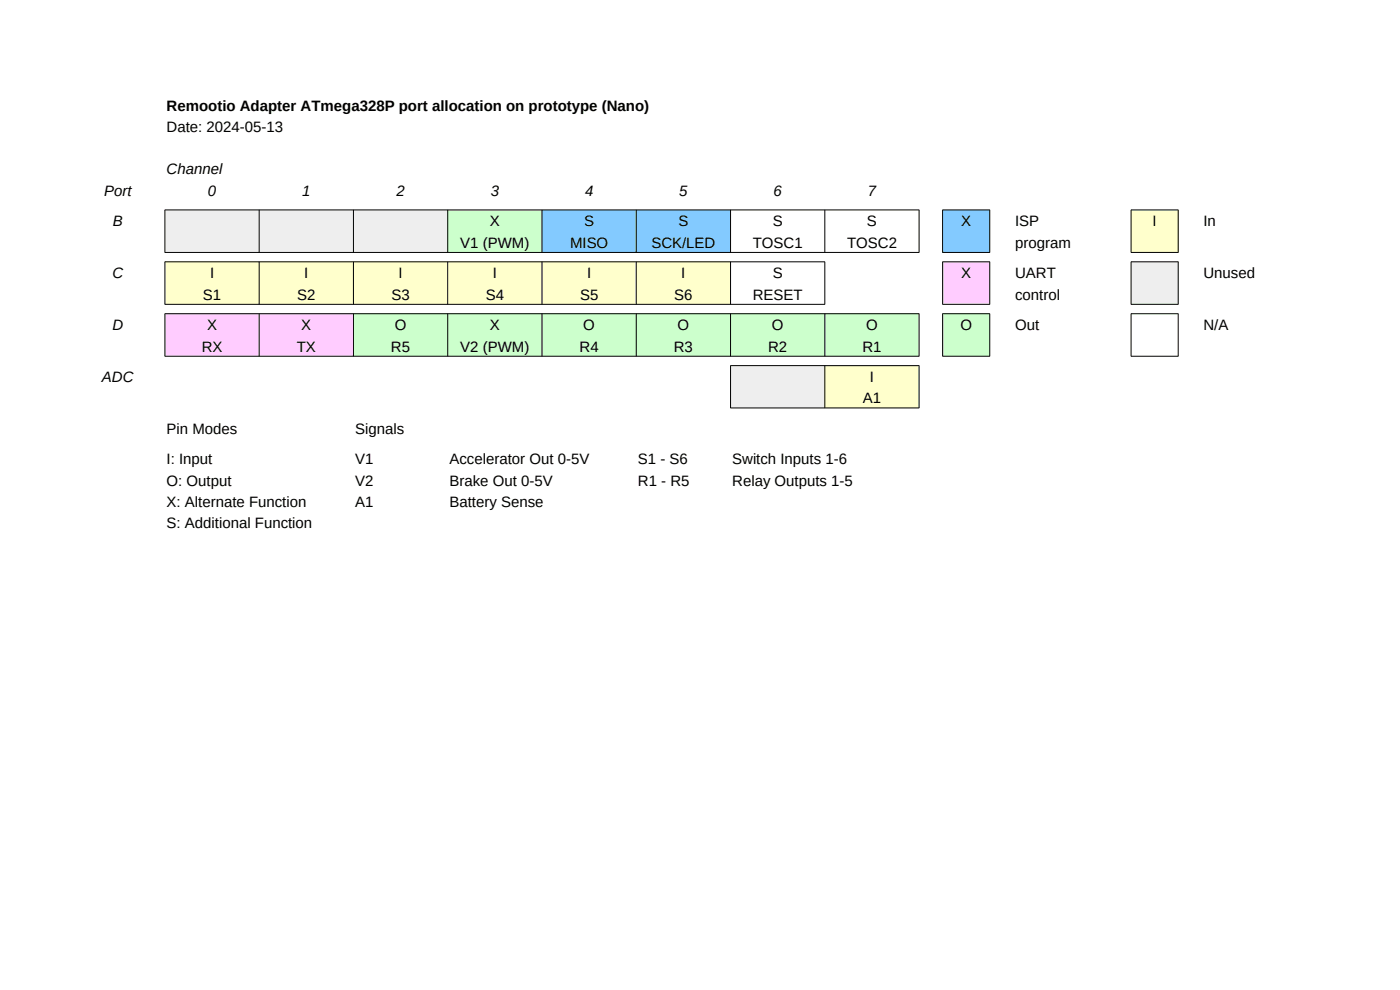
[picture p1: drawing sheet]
<svg xmlns="http://www.w3.org/2000/svg" width="297mm" height="210mm" viewBox="0 0 297 210" stroke-linecap="round" stroke-linejoin="round" font-family="sans-serif">
<defs><g id="words">
<g font-size="3.2">
<text x="35.4" y="23.5">Remootio Adapter ATmega328P port allocation on prototype (Nano)</text>
<text x="35.4" y="28">Date: 2024-05-13</text>
<text x="22.1" y="41.5">Port</text>
<text x="35.4" y="37">Channel</text>
<text x="44.1" y="41.5">0</text>
<text x="64.1" y="41.5">1</text>
<text x="84.1" y="41.5">2</text>
<text x="104.1" y="41.5">3</text>
<text x="124.1" y="41.5">4</text>
<text x="144.1" y="41.5">5</text>
<text x="164.1" y="41.5">6</text>
<text x="184.1" y="41.5">7</text>
<text x="23.9" y="48">B</text>
<text x="97.6" y="52.5">V1 (PWM)</text>
<text x="103.9" y="48">X</text>
<text x="120.9" y="52.5">MISO</text>
<text x="123.9" y="48">S</text>
<text x="138.2" y="52.5">SCK/LED</text>
<text x="143.9" y="48">S</text>
<text x="159.7" y="52.5">TOSC1</text>
<text x="163.9" y="48">S</text>
<text x="179.7" y="52.5">TOSC2</text>
<text x="183.9" y="48">S</text>
<text x="203.9" y="48">X</text>
<text x="215.3" y="48">ISP</text>
<text x="215.3" y="52.5">program</text>
<text x="244.5" y="48">I</text>
<text x="255.3" y="48">In</text>
<text x="23.8" y="59.1">C</text>
<text x="44.6" y="59.1">I</text>
<text x="64.5" y="59.1">I</text>
<text x="84.5" y="59.1">I</text>
<text x="104.5" y="59.1">I</text>
<text x="124.5" y="59.1">I</text>
<text x="144.5" y="59.1">I</text>
<text x="163.9" y="59.1">S</text>
<text x="203.9" y="59.1">X</text>
<text x="215.3" y="59.1">UART</text>
<text x="255.3" y="59.1">Unused</text>
<text x="43" y="63.5">S1</text>
<text x="63" y="63.5">S2</text>
<text x="83" y="63.5">S3</text>
<text x="103" y="63.5">S4</text>
<text x="123" y="63.5">S5</text>
<text x="143" y="63.5">S6</text>
<text x="159.7" y="63.5">RESET</text>
<text x="215.3" y="63.5">control</text>
<text x="23.8" y="70.1">D</text>
<text x="43.9" y="70.1">X</text>
<text x="63.9" y="70.1">X</text>
<text x="83.8" y="70.1">O</text>
<text x="103.9" y="70.1">X</text>
<text x="123.7" y="70.1">O</text>
<text x="143.8" y="70.1">O</text>
<text x="163.8" y="70.1">O</text>
<text x="183.8" y="70.1">O</text>
<text x="203.7" y="70.1">O</text>
<text x="215.3" y="70.1">Out</text>
<text x="255.3" y="70.1">N/A</text>
<text x="42.8" y="74.6">RX</text>
<text x="62.9" y="74.6">TX</text>
<text x="82.9" y="74.6">R5</text>
<text x="97.6" y="74.6">V2 (PWM)</text>
<text x="122.9" y="74.6">R4</text>
<text x="143" y="74.6">R3</text>
<text x="163" y="74.6">R2</text>
<text x="182.9" y="74.6">R1</text>
<text x="21.6" y="81">ADC</text>
<text x="184.5" y="81">I</text>
<text x="183.1" y="85.5">A1</text>
<text x="35.4" y="92">Pin Modes</text>
<text x="75.4" y="92">Signals</text>
<text x="35.4" y="98.5">I: Input</text>
<text x="75.4" y="98.5">V1</text>
<text x="95.4" y="98.5">Accelerator Out 0-5V</text>
<text x="135.3" y="98.5">S1 - S6</text>
<text x="155.3" y="98.5">Switch Inputs 1-6</text>
<text x="35.4" y="103.1">O: Output</text>
<text x="35.4" y="107.6">X: Alternate Function</text>
<text x="75.4" y="103.1">V2</text>
<text x="75.4" y="107.6">A1</text>
<text x="95.4" y="103.1">Brake Out 0-5V</text>
<text x="95.4" y="107.6">Battery Sense</text>
<text x="135.3" y="103.1">R1 - R5</text>
<text x="155.3" y="103.1">Relay Outputs 1-5</text>
<text x="35.4" y="112.1">S: Additional Function</text>
</g>
</g></defs>
<path d="M35 44.5h60v9h-60z" fill-rule="evenodd" fill="#eee"/>
<path d="M95 44.5h20v9h-20z" fill-rule="evenodd" fill="#cfc"/>
<path d="M115 44.5h40v9h-40z" fill-rule="evenodd" fill="#83caff"/>
<path d="M154.9 44.5h40.1v9h-40.1z" fill-rule="evenodd" fill="#fff"/>
<path d="M199.9 44.5h10.1v9h-10.1z" fill-rule="evenodd" fill="#83caff"/>
<g fill="#ffc">
<path d="M239.9 44.5h10v9h-10z" fill-rule="evenodd"/>
<path d="M35 55.5h120v9h-120z" fill-rule="evenodd"/>
</g>
<path d="M154.9 55.5h20.1v9h-20.1z" fill-rule="evenodd" fill="#fff"/>
<path d="M199.9 55.5h10.1v9h-10.1z" fill-rule="evenodd" fill="#fcf"/>
<path d="M239.9 55.5h10v9h-10z" fill-rule="evenodd" fill="#eee"/>
<path d="M35 66.5h40v9.1h-40z" fill-rule="evenodd" fill="#fcf"/>
<g fill="#cfc">
<path d="M75 66.5h120v9.1h-120z" fill-rule="evenodd"/>
<path d="M199.9 66.5h10.1v9.1h-10.1z" fill-rule="evenodd"/>
</g>
<path d="M239.9 66.5h10v9.1h-10z" fill-rule="evenodd" fill="#fff"/>
<path d="M154.9 77.5h20.1v9h-20.1z" fill-rule="evenodd" fill="#eee"/>
<path d="M174.9 77.5h20.1v9h-20.1z" fill-rule="evenodd" fill="#ffc"/>
<g fill="none" stroke="#000" stroke-width=".21">
<path d="M35 44.5h160M35 53.6h160M35 55.5h140M35 44.5v9.1M35 55.5v9.1M55 44.5v9.1M55 55.5v9.1M75 44.5v9.1M75 55.5v9.1M95 44.5v9.1M95 55.5v9.1M115 44.5v9.1"/>
<path d="M115 55.5v9.1M135 44.5v9.1M135 55.5v9.1M155 44.5v9.1M155 55.5v9.1M175 44.5v9.1M175 55.5v9.1M195 44.5v9.1M199.9 44.5h10.1M200 44.5v9.1h10v-9.1M239.9 44.5h10.1M239.9 44.5v9.1h10.1v-9.1"/>
<path d="M35 64.6h140M35 66.6h160M35 75.6h160M35 66.5v9.1M55 66.5v9.1M75 66.5v9.1M95 66.5v9.1M115 66.5v9.1M135 66.5v9.1M155 66.5v9.1M175 66.5v9.1M175 77.5v9.1"/>
<path d="M195 66.5v9.1M195 77.5v9.1M195 77.6l-40-.1v9.1l40-.1M199.9 64.6h10.1M199.9 66.6h10.1M200 64.6v-9.1h10v9.1M200 66.5v9.1h10v-9.1M239.9 64.6h10.1M239.9 66.6h10.1M239.9 64.6v-9.1h10.1v9.1M239.9 66.5v9.1h10.1v-9.1"/>
</g>
<use href="#words"/>
</svg>
